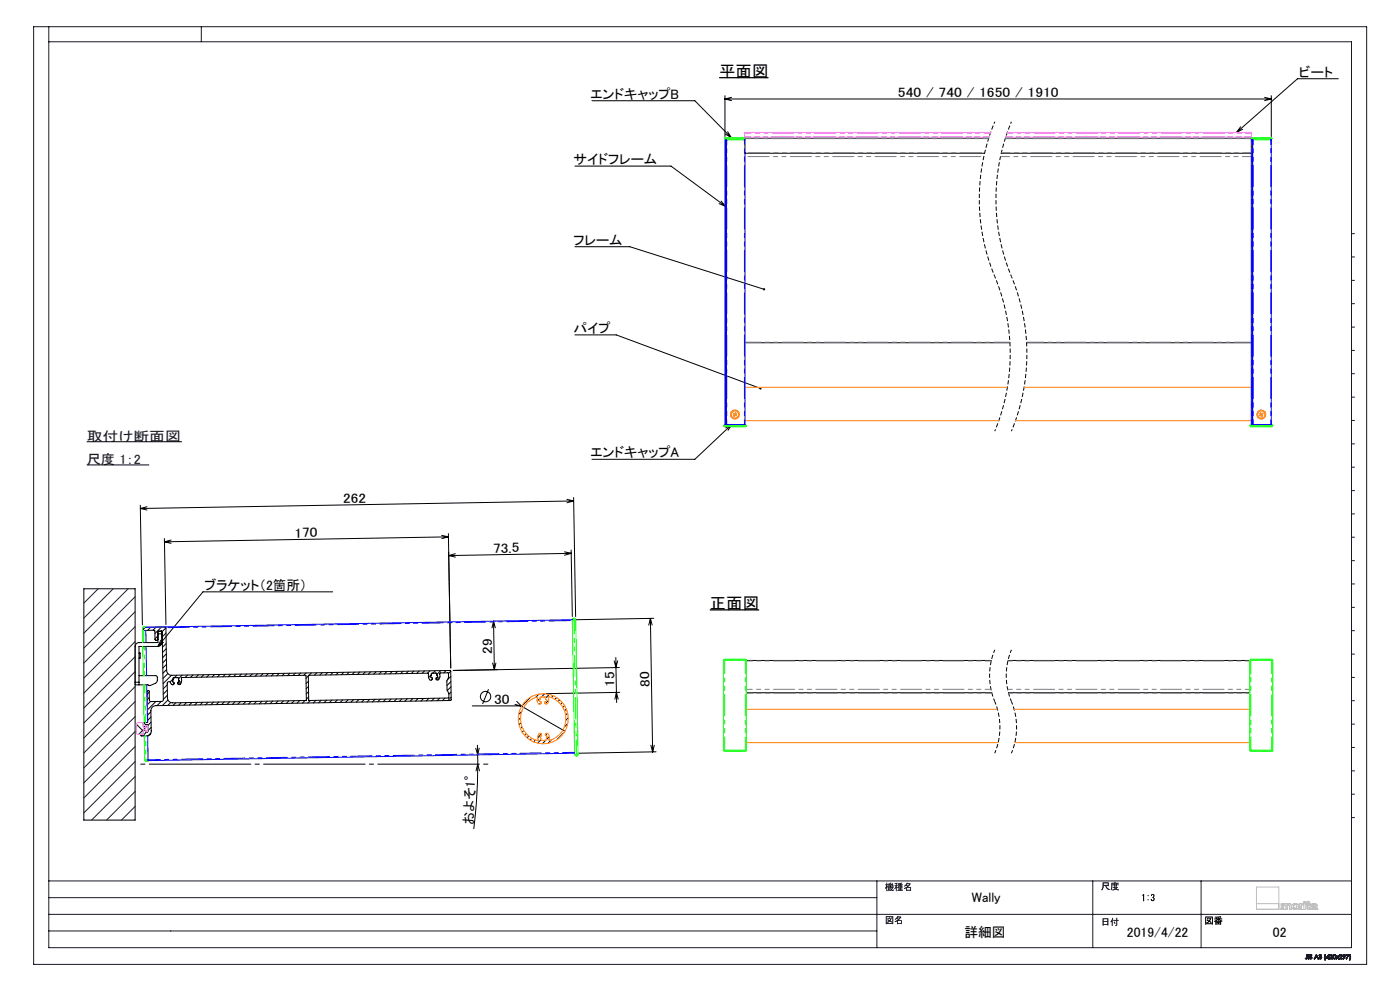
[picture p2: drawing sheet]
<svg xmlns="http://www.w3.org/2000/svg" width="420mm" height="297mm" viewBox="0 0 420 297" stroke-linecap="round" stroke-linejoin="round" font-family="sans-serif">
<defs><g id="words">
<g font-size="4.9">
<text x="215.7" y="22.9">平面図</text>
<text x="212.9" y="182.4">正面図</text>
</g>
<g font-size="4.1">
<text x="389.7" y="22.9">ビート</text>
<text x="177.1" y="29.6">エンドキャップB</text>
<text x="269.4" y="29.1">540 / 740 / 1650 / 1910</text>
<text x="172" y="49.1">サイドフレーム</text>
<text x="172" y="73.3">フレーム</text>
<text x="172" y="99.7">パイプ</text>
<text x="177.1" y="137">エンドキャップA</text>
<text x="102.9" y="150.7" transform="rotate(-1 102.9 150.7)">262</text>
<text x="88.3" y="161.1" transform="rotate(-1 88.3 161.1)">170</text>
<text x="147.9" y="165.7" transform="rotate(-1 147.9 165.7)">73.5</text>
<text x="61.3" y="176.7">ブラケット（2箇所）</text>
<text x="147.7" y="196" transform="rotate(-91 147.7 196)">29</text>
<text x="184.3" y="206" transform="rotate(-91 184.3 206)">15</text>
<text x="194.9" y="206" transform="rotate(-91 194.9 206)">80</text>
<text x="148.3" y="210.9">30</text>
<text x="141.9" y="247.2" transform="rotate(-87 141.9 247.2)">およそ1°</text>
<text x="291.6" y="270.4">Wally</text>
<text x="289.3" y="280.8">詳細図</text>
<text x="338.1" y="280.8">2019/4/22</text>
<text x="381.9" y="280.8">02</text>
</g>
<g font-size="4.1" fill="#191924">
<text x="26" y="132.1">取付け断面図</text>
<text x="26" y="139.1">尺度 1：2</text>
</g>
</g></defs>
<g fill="none" stroke="#000" stroke-width=".3">
<path d="M26 132.4h28.6M26 139.3h18.8M146.5 206.5l-1.7 4.5"/>
<circle cx="145.7" cy="208.8" r="1.55"/>
</g>
<path d="M215.7 23.3h14.9M212.9 182.8h14.9" fill="none" stroke="#000" stroke-width=".37"/>
<path d="M365.6 276.6v.2h.5v-.2zM365.6 276.2v.2h.5v-.2zM364.9 276.6v.2h.5v-.2zM364.9 276.2v.2h.5v-.2zM364.8 276h1.4l-.6-.4v.4h-.2v-.4zM364.4 274.8l1.9-.2 .1 .3h-.8v.4l.4-.4 .2 .2-.2 .2h.6v.2h-.8l.9 .5-.1 .2-.3-.1v1h-1.6v-1l-.4 .2-.1-.3 1-.5h-.9v-.2h.6l-.2-.2 .2-.1 .2 .2-.2 .1h.5v-.4l-.9 .1zM362.5 275.1l.2-.1 .2 .4-.2 .1zM362.1 275.3l.1-.1 .3 .3-.2 .2zM362.1 275.7l.6 .2 .5-.8 .2 .1-.5 .9 .6 .3-.2 .2-.5-.3-.7 .4-.2-.2 .7-.4-.6-.2zM361.8 274.9v1.8h1.8v-1.8zM361.6 274.7h2.2v2.4h-2.2z" fill="#000"/>
<g fill="#191924">
<path d="M272.1 266.1v.6h1v-.6zM272.1 265l-.1 .2 .4 .3 .4-.5zM272.1 264.5l.2 .1-.1 .2 1 .1-.9 1h1v1.1h-1.4v-.9l-.6 .3-.1-.2 1-.6-.4-.2-.4 .3-.2-.2zM270.2 265.9v.1h.3v-.1zM270.2 265.5v.2h.3v-.2zM269.6 265.9v.1h.4v-.1zM269.6 265.5v.2h.4v-.2zM269.4 264.7l1.1-.2 .2 .2-.5 .3h.6v.2h-.6v.1h.5v.9h-.5v.2h.5v.2h-.5v.2h.7v.2h-1.7v-.2h.8v-.2h-.6v-.2h.6v-.2h-.5v-.9h.5v-.1h-.7v-.2h.7v-.2l-.5 .1zM268.4 264.7l.7-.1 .2 .2h-.3v.5h.3v.1h-.3v.3l.3 .3-.1 .2-.2-.3v1.2h-.2v-1.1l-.3 .5-.2-.2 .5-.9h-.4v-.1h.4v-.4h-.3zM267.7 264.6l.1 .1-.2 .4 .4-.1-.4 .5 .3-.2 .2 .4h-.7l.2-.4-.3-.2zM266.7 264.6l.2 .1-.3 .4 .3-.2 .1 .1-.3 .6 .3-.3 .1 .4v-1.1h.2v1.3l.4-.2 .4 .2v.2h-.8l.1 .4 .3-.4 .2 .1-.3 .4 .5 .1-.1 .3-.6-.2-.5 .3-.1-.3 .5-.2-.2-.5h-.4l.4 .4-.1 .2-.3-.2-.3 .6-.2-.2 .3-.4-.1-.6h.7v-.2l-.6 .1-.1-.2zM265.9 264.5l.3 .1-.1 .5h.3v.2h-.3l.3 .5-.1 .2-.2-.2v1.3h-.2v-1.2l-.2 .5-.2-.2 .4-.9h-.3v-.2h.3z"/>
<path d="M269.3 276v.6h1v-.6zM269.3 274.9l-.1 .2 .4 .3 .4-.5zM269.3 274.5h.2l-.1 .2 1 .1-.9 1h1v1.1l-1.4 .1v-.9l-.6 .3-.1-.3 1-.5-.3-.3-.5 .3-.2-.1zM266.6 275l.2-.1 .3 .4-.2 .1zM266.2 275.1l.2-.1 .2 .4-.2 .1zM266.3 275.6l.6 .2 .4-.9 .2 .1-.4 .9 .5 .4-.2 .2-.5-.4-.7 .5-.1-.2 .6-.4-.6-.3zM266 274.8v1.8h1.7v-1.8zM265.8 274.6h2.1v2.3l-2.1 .1z"/>
<path d="M334.1 276.3l.2-.1 .3 .5-.2 .2zM334 275.7h.9v-.6h.3l-.1 .6h.5v.2h-.5v1.5l-.5 .1v-.3h.3v-1.3h-.9zM333.7 275.1l.3 .1-.3 .6 .1 1.7h-.3v-1.4l-.2 .3-.2-.2zM331 276.3v.7h1.2v-.7zM331 275.5v.6h1.2v-.6zM330.8 275.3h1.7v2l-1.5-.1v.2h-.2z"/>
</g>
<path d="M345.5 268a.52 .52 0 0 1 .8 .2 .52 .52 0 0 1-.3 .8 .56 .56 0 0 1 .4 .6 .56 .56 0 0 1-.7 .4 .56 .56 0 0 1-.4-.6h.2l.2 .4a.39 .39 0 0 0 .4-.3 .39 .39 0 0 0-.4-.5v-.1a.35 .35 0 0 0 .4-.4 .35 .35 0 0 0-.4-.3l-.2 .3h-.2zM344.3 269.5h.3v.3h-.3zM344.3 268.3h.3v.3h-.3zM342.7 268.2l.5-.3v2.2h-.2v-1.7z" fill="#000"/>
<path d="M334.4 266l.3 .3 .3-.3zM334.4 265.3v.2h.4v-.2zM333.7 265.1h.5v-.2l.6 .2v-.2h.3v.2h.5v.2h-.5v.4h-.9v-.4h-.5zM333.9 265.9l1.3-.1 .1 .2-.5 .4 .9 .2-.1 .2-.9-.2-.9 .2-.1-.2 .8-.2zM333.4 264.6h1v-.3h.2v.3h1v.2h-1.9l-.1 1.3-.2 .7-.2-.2 .2-.5zM331.1 264.7v.5h1.3v-.5zM330.8 264.5h1.8v1.1l-.7-.1 .3 .6 .7 .4-.1 .3-.9-.6-.2-.7h-.6l-.3 1.1-.2 .2-.2-.2 .4-.8z" fill="#191924"/>
<path d="M365.6 276.6v.2h.5v-.2zM365.6 276.2v.2h.5v-.2zM364.9 276.6v.2h.5v-.2zM364.9 276.2v.2h.5v-.2zM364.8 276h1.4l-.6-.4v.4h-.2v-.4zM364.4 274.8l1.9-.2 .1 .3h-.8v.4l.4-.4 .2 .2-.2 .2h.6v.2h-.8l.9 .5-.1 .2-.3-.1v1h-1.6v-1l-.4 .2-.1-.3 1-.5h-.9v-.2h.6l-.2-.2 .2-.1 .2 .2-.2 .1h.5v-.4l-.9 .1zM362.5 275.1l.2-.1 .2 .4-.2 .1zM362.1 275.3l.1-.1 .3 .3-.2 .2zM362.1 275.7l.6 .2 .5-.8 .2 .1-.5 .9 .6 .3-.2 .2-.5-.3-.7 .4-.2-.2 .7-.4-.6-.2zM361.8 274.9v1.8h1.8v-1.8zM361.6 274.7h2.2v2.4h-2.2z" fill="#000"/>
<g fill="#191924">
<path d="M272.1 266.1v.6h1v-.6zM272.1 265l-.1 .2 .4 .3 .4-.5zM272.1 264.5l.2 .1-.1 .2 1 .1-.9 1h1v1.1h-1.4v-.9l-.6 .3-.1-.2 1-.6-.4-.2-.4 .3-.2-.2zM270.2 265.9v.1h.3v-.1zM270.2 265.5v.2h.3v-.2zM269.6 265.9v.1h.4v-.1zM269.6 265.5v.2h.4v-.2zM269.4 264.7l1.1-.2 .2 .2-.5 .3h.6v.2h-.6v.1h.5v.9h-.5v.2h.5v.2h-.5v.2h.7v.2h-1.7v-.2h.8v-.2h-.6v-.2h.6v-.2h-.5v-.9h.5v-.1h-.7v-.2h.7v-.2l-.5 .1zM268.4 264.7l.7-.1 .2 .2h-.3v.5h.3v.1h-.3v.3l.3 .3-.1 .2-.2-.3v1.2h-.2v-1.1l-.3 .5-.2-.2 .5-.9h-.4v-.1h.4v-.4h-.3zM267.7 264.6l.1 .1-.2 .4 .4-.1-.4 .5 .3-.2 .2 .4h-.7l.2-.4-.3-.2zM266.7 264.6l.2 .1-.3 .4 .3-.2 .1 .1-.3 .6 .3-.3 .1 .4v-1.1h.2v1.3l.4-.2 .4 .2v.2h-.8l.1 .4 .3-.4 .2 .1-.3 .4 .5 .1-.1 .3-.6-.2-.5 .3-.1-.3 .5-.2-.2-.5h-.4l.4 .4-.1 .2-.3-.2-.3 .6-.2-.2 .3-.4-.1-.6h.7v-.2l-.6 .1-.1-.2zM265.9 264.5l.3 .1-.1 .5h.3v.2h-.3l.3 .5-.1 .2-.2-.2v1.3h-.2v-1.2l-.2 .5-.2-.2 .4-.9h-.3v-.2h.3z"/>
<path d="M269.3 276v.6h1v-.6zM269.3 274.9l-.1 .2 .4 .3 .4-.5zM269.3 274.5h.2l-.1 .2 1 .1-.9 1h1v1.1l-1.4 .1v-.9l-.6 .3-.1-.3 1-.5-.3-.3-.5 .3-.2-.1zM266.6 275l.2-.1 .3 .4-.2 .1zM266.2 275.1l.2-.1 .2 .4-.2 .1zM266.3 275.6l.6 .2 .4-.9 .2 .1-.4 .9 .5 .4-.2 .2-.5-.4-.7 .5-.1-.2 .6-.4-.6-.3zM266 274.8v1.8h1.7v-1.8zM265.8 274.6h2.1v2.3l-2.1 .1z"/>
<path d="M334.1 276.3l.2-.1 .3 .5-.2 .2zM334 275.7h.9v-.6h.3l-.1 .6h.5v.2h-.5v1.5l-.5 .1v-.3h.3v-1.3h-.9zM333.7 275.1l.3 .1-.3 .6 .1 1.7h-.3v-1.4l-.2 .3-.2-.2zM331 276.3v.7h1.2v-.7zM331 275.5v.6h1.2v-.6zM330.8 275.3h1.7v2l-1.5-.1v.2h-.2z"/>
</g>
<path d="M345.5 268a.52 .52 0 0 1 .8 .2 .52 .52 0 0 1-.3 .8 .56 .56 0 0 1 .4 .6 .56 .56 0 0 1-.7 .4 .56 .56 0 0 1-.4-.6h.2l.2 .4a.39 .39 0 0 0 .4-.3 .39 .39 0 0 0-.4-.5v-.1a.35 .35 0 0 0 .4-.4 .35 .35 0 0 0-.4-.3l-.2 .3h-.2zM344.3 269.5h.3v.3h-.3zM344.3 268.3h.3v.3h-.3zM342.7 268.2l.5-.3v2.2h-.2v-1.7z" fill="#000"/>
<path d="M334.4 266l.3 .3 .3-.3zM334.4 265.3v.2h.4v-.2zM333.7 265.1h.5v-.2l.6 .2v-.2h.3v.2h.5v.2h-.5v.4h-.9v-.4h-.5zM333.9 265.9l1.3-.1 .1 .2-.5 .4 .9 .2-.1 .2-.9-.2-.9 .2-.1-.2 .8-.2zM333.4 264.6h1v-.3h.2v.3h1v.2h-1.9l-.1 1.3-.2 .7-.2-.2 .2-.5zM331.1 264.7v.5h1.3v-.5zM330.8 264.5h1.8v1.1l-.7-.1 .3 .6 .7 .4-.1 .3-.9-.6-.2-.7h-.6l-.3 1.1-.2 .2-.2-.2 .4-.8z" fill="#191924"/>
<path d="M298.4 194.7a20.1 20.1 0 0 0 0 15.5M303.4 194.7a20.1 20.1 0 0 0 0 15.5M298.4 210.2a20.1 20.1 0 0 1 0 15.5M303.4 210.2a20.1 20.1 0 0 1 0 15.5" fill="none" stroke="#000" stroke-width=".3" stroke-dasharray="1.3 .6" stroke-dashoffset=".3" stroke-linecap="butt"/>
<path d="M298.4 36.5a60.3 60.3 0 0 0 0 46.4M303.4 36.5a60.3 60.3 0 0 0 0 46.4M298.4 82.9a60.3 60.3 0 0 1 0 46.3M303.4 82.9a60.3 60.3 0 0 1 0 46.3" fill="none" stroke="#000" stroke-width=".3" stroke-dasharray="1.3 .6" stroke-dashoffset=".6" stroke-linecap="butt"/>
<g fill="none" stroke="#000" stroke-width=".3">
<path d="M177.6 30.2h30.9l10.9 11M217.5 28.7v12.2M217.5 29.7h163.9M217.5 29.7l2 .5M218.3 39.5l1.1 1.7M219.5 29.2l-2 .5M372.2 38l-1.2 1.7M372.8 38.7l-1.8 1M379.4 29.2l2 .5M381.4 28.7v12.2M381.4 29.7l-2 .5M401.5 23.6h-12.2l-18.3 16.1"/>
<path d="M172.5 49.8h28.8l16.4 12M217.6 40.2l1.8 1M223.5 41.4v4.5h71.8M223.5 41.1v.3M223.5 41.4h73.1M301.6 41.4h73.8M375.4 41.4v4.5h-75M375.4 41.1v.3M172.5 73.9h16.4l40.3 12.8M215.7 61l2 .8M216.3 60.3l1.4 1.5M172.5 100.4h12.4l43.2 16"/>
<path d="M223.5 102.7h79.5M307.9 102.7h67.5M219.5 127.2l-11 10.5h-30.9M219.5 127.2l-1.1 1.8M219.5 127.2l-1.8 1M42.1 151.4l.6 35.9M42.1 152.4l2 .5M44.1 151.9l-2 .5M134.5 159.9l.7 40.3M170.1 149.6l2 .5M172.1 149.1l.6 35.7M172.1 150.1l-130 2.3"/>
<path d="M172.1 150.1l-2 .6M25.2 176.5h15.3v69.3h-15.3zM49.3 161.4l.5 25.8M49.3 162.4l2 .4M51.3 161.9l-2 .5M99.8 177.4h-38.9l-13.5 16.3M132.5 160.4l2 .5M134.5 160.9l-85.2 1.5M134.5 160.9l-2 .5M134.6 166.5l2 .5M136.6 165.9l-2 .6M169.4 165.4l1.9 .4"/>
<path d="M171.3 164.8l.4 20M171.3 165.8l-36.7 .7M171.3 165.8l-1.9 .6M40.5 193.7a1.21 1.21 0 0 1 1.2-1.1h5.7v-3.4h1.1v3.4a1.21 1.21 0 0 1-1.1 1.1M41.7 195.7h.4v1.5h-.4M43.6 188l-.6 .6M45.2 188l-.9 .9M46.8 188l-.9 .9M47.4 190.6l-.9 .8M47.4 193.7h-5.7v11.5M47.4 190h1.1M48.3 191.9l-.9 1.8"/>
<path d="M48.4 188l-1.9 1.9M48.6 189.3l.4 20.5-.5 .4h-3.5l-.2-.3v-2.8l-.2-.2-.4 .2 .1 9.4h-1.1l-.2 .3 .1 1h.5v-.6l.7 .1 .1 2-.7 .1-.1-.6h-.5l-.1 1.2-.6 .1-.1 .4h2a1.34 1.34 0 0 0 1.1-1.5l-.1-6a1.51 1.51 0 0 1 1.4-1.5l88.5-1.6v-8.7M49 192.5l-1.6 1.2M49.8 188.2l-1.2 1.1M49.8 188.2l-.2-.3-6.4 .1-.2 .3 .2 .6h3.2l.2 3 .8-.2v-2.5l1-.1 .2 .2M49.8 188.2l.2 12.7a1.51 1.51 0 0 0 1.5 1.5l83.5-1.5 .2 .3M49.8 189.7l-1.1 1.1M49.8 192.9l-1.1 1.1M49.9 194.4l-1.1 1.1M49.9 196l-1.1 1.1M50 197.5l-1.2 1.1M50 199.1l-1.2 1.1"/>
<path d="M147.8 198.7l.5 2M148.1 186.2l.2 14.5M148.1 186.2l.5 2M148.1 186.2l-.5 2M148.8 198.7l-.5 2M184.3 198.1l.5 2M184.7 197.1l.1 3M185.3 198l-.5 2.1M195.1 185.3l.7 40.1M195.1 185.3l.6 2M195.1 185.3l-.5 2.1M196.1 185.3l-23.4 .4"/>
<path d="M223.9 197.9h73.5M302.4 197.9h72.6M40.5 204.5h1.2M40.9 217l2.1 2.2M41.7 202.5h5.1l.4 .3v1.3l-.5 .6-1.7 .8-.6-.3h-3.9M43.6 216.5l-.6 .7M44 219.4l-1.2 1.2M44.2 217.5l-2.6 2.6M44.8 207.5l-.6 .6M44.8 209l-.6 .6M45.2 210.3l-1 .9M45.3 213.3l-1 1"/>
<path d="M45.3 219.7l-.9 .8M45.3 214.9l-1 1M45.3 216.4l-1 1M45.4 218l-1 1M46.8 210.2l-2.5 2.5M48.4 210.2l-1.3 1.3M50 200.7l-1.1 1.1M50.2 205.2l-1.2 1.2M50.2 206.8l-1.2 1.2M50.2 208.3l-1.2 1.3M50.4 201.9l-1.5 1.4M50.4 209.8l-1.7 1.7"/>
<path d="M51.2 210.5l-.9 .9M51.4 202.4l-2.5 2.5M51.9 203.5l-.9 .9M52.2 204.7l-.4 .5M52.3 203.1h.7a.43 .43 0 0 1 .5 0 .43 .43 0 0 1 .1 .6 .46 .46 0 0 1 .2 .6 .46 .46 0 0 1-.5 .3 .46 .46 0 0 0 .2 .5 .46 .46 0 0 0 .6-.1l.3-.6 .1-1.3 37.2-.7 .2 7.5-40.1 .7a1.51 1.51 0 0 1-1.6-1.4v-4.4a.64 .64 0 0 1 .7-.4 .64 .64 0 0 1 .5 .6 .46 .46 0 0 0 .8 0 .46 .46 0 0 0-.5-.7l.2-.8M52.3 203.1l-.3 .1-.1 .3M52.7 210.6l-.7 .8M53 202.4l-.7 .7M54.3 210.6l-.7 .8M54.5 204.1l-1 1M54.6 202.3l-1 1.1M56 210.6l-.8 .7"/>
<path d="M56.3 202.3l-.7 .7M57.6 210.5l-.8 .8M57.9 202.3l-.7 .7M59.2 210.5l-.8 .8M59.5 202.2l-.7 .8M60.8 210.5l-.8 .7M61.1 202.2l-.7 .7M62.4 210.5l-.7 .7M62.7 202.2l-.7 .7M64 210.4l-.7 .8M64.3 202.2l-.7 .7M65.7 210.4l-.8 .8"/>
<path d="M66 202.1l-.7 .7M67.3 210.4l-.8 .7M67.6 202.1l-.7 .7M68.9 210.4l-.8 .7M69.2 202.1l-.7 .7M70.5 210.3l-.8 .8M70.8 202.1l-.7 .7M72.1 210.3l-.8 .8M72.4 202l-.7 .7M73.7 210.3l-.7 .7M74 202l-.7 .7M75.4 210.2l-.8 .8"/>
<path d="M75.7 202l-.8 .7M76.9 210.2l-.7 .8M77.3 202l-.7 .7M78.6 210.2l-.8 .8M78.9 201.9l-.7 .7M80.2 210.1l-.8 .8M80.5 201.9l-.7 .7M81.8 210.1l-.8 .8M82.1 201.9l-.7 .7M83.4 210.1l-.7 .8M83.7 201.8l-.7 .8M85 210.1l-.7 .7"/>
<path d="M85.3 201.8l-.7 .7M86.6 210l-.7 .8M87 201.8l-.7 .7M88.3 210l-.8 .8M88.6 201.8l-.7 .7M89.9 210l-.8 .7M90.2 201.7l-.7 .7M91.5 209.9l-.8 .8M91.8 201.7l-.7 .7M92.5 202.6l-.7 .7M92.5 204.2l-.7 .7M92.5 205.7l-.6 .7"/>
<path d="M92.6 207.3l-.7 .7M92.6 202.4l35.9-.6a2.27 2.27 0 0 0 .7 2.1 .46 .46 0 0 0 .5-.5 .46 .46 0 0 0-.5-.5l.2-.6a.41 .41 0 0 1 0-.5 .41 .41 0 0 1 .6 0h.6a.38 .38 0 0 1 .4 .1 .38 .38 0 0 1 .1 .4v.1a.53 .53 0 0 1-.3 .9 .51 .51 0 0 0 .5 .5 .51 .51 0 0 0 .5-.5l.2-1.6h2.5v1.4l-.4 1v2.7l.6 1-.1 1.4-41.9 .7zM92.6 208.8l-.7 .7M93.1 209.9l-.7 .8M93.4 201.7l-.7 .7M94.7 209.9l-.7 .8M95 201.6l-.7 .7M96.3 209.9l-.7 .7M96.7 201.6l-.7 .7M98 209.8l-.8 .8M98.3 201.6l-.7 .7M99.6 209.8l-.8 .8"/>
<path d="M99.9 201.5l-.7 .8M101.2 209.8l-.8 .7M101.5 201.5l-.7 .7M102.8 209.8l-.7 .7M103.1 201.5l-.7 .7M104.4 209.7l-.8 .8M104.7 201.5l-.7 .7M106 209.7l-.7 .8M106.4 201.4l-.7 .7M107.7 209.7l-.8 .7M108 201.4l-.8 .7M109.3 209.7l-.8 .7"/>
<path d="M109.6 201.4l-.7 .7M110.9 209.6l-.8 .8M111.2 201.4l-.7 .7M112.5 209.6l-.8 .8M112.8 201.3l-.7 .7M114.1 209.5l-.8 .8M114.4 201.3l-.7 .7M115.7 209.5l-.7 .8M116.1 201.3l-.8 .7M117.3 209.5l-.7 .8M117.7 201.3l-.8 .7M119 209.5l-.8 .8"/>
<path d="M119.3 201.2l-.7 .7M120.6 209.4l-.8 .8M120.9 201.2l-.7 .7M122.2 209.4l-.8 .8M122.5 201.2l-.7 .7M123.8 209.4l-.8 .7M124.1 201.1l-.7 .8M125.4 209.4l-.7 .7M125.7 201.1l-.7 .7M127 209.3l-.7 .8M127.4 201.1l-.8 .7M128.7 209.3l-.8 .8"/>
<path d="M129 201l-.7 .8M129.4 202.2l-.8 .9M129.8 203.4l-.5 .5M130.3 209.3l-.8 .7M130.6 201l-.8 .8M131.9 209.3l-.8 .7M132 202.8l-1 1M132.2 201l-1.2 1.2M133.5 209.2l-.7 .8M133.8 201l-.7 .7M135.2 201.2l-.7 .7M135.3 202.7l-1 1"/>
<path d="M135.3 204.3l-1.2 1.2M135.3 205.8l-1.1 1.1M135.3 207.4l-.6 .7M135.4 208.9l-1 1.1M141.7 211.6l14.8 .1M154.5 211.1l2 .6M155 210.2l1.5 1.5M156.2 215.1l-.7 .7M156.3 216.6l-.6 .6M156.5 211.7l13 7.4M156.6 213.1l-1 1M156.6 217.8l-.5 .6"/>
<path d="M157.2 218.9l-.6 .5M157.8 219.8l-.5 .5M159.2 208.9l-2.7 2.7M161.7 208l-1 1M162 209.3l-.9 .8M162.3 210.5l-.5 .6M162.4 220l-1.1 1.1M163.4 207.9l-1 1M164.2 219.8l-.6 .6M164.6 209.9l-1 1M164.7 208.1l-1 1.1M165.9 208.5l-.5 .6"/>
<path d="M167 209.1l-.5 .5M167.9 209.8l-.5 .5M168.7 210.5l-.5 .5M169.3 219.5l-2.2 2.2M169.4 211.5l-.6 .5M169.9 212.5l-.5 .5M170.3 213.7l-.6 .6M170.3 216.8l-1 1M170.5 215.1l-.7 .7M184.8 200.1l.1 7.4M184.9 207.5l.1 3M184.9 207.5l.6 2"/>
<path d="M184.9 207.5l-.4 2M185.8 200.1l-49.8 .8M185.9 207.5l-22.1 .4M223.9 207.6h73.6M302.5 207.6h72.5M142.7 224.3l.6 1.9M143.2 223.2l.1 3M143.3 226.2v2.8M143.3 229l-.4 11.7-.8 7.8M143.3 229l.5 2M143.3 229l-.5 2M143.8 224.2l-.5 2"/>
<path d="M158.6 220.6l-.5 .5M159.6 221.3l-.6 .5M160.6 221.8l-.5 .5M162.2 221.8l-.9 .9M163.7 221.9l-1 1M164.8 220.8l-.9 .8M165.4 221.8l-1 1M195.3 223.3l.5 2.1M196.3 223.3l-.5 2.1M196.8 225.3l-23.4 .4M388.1 272h.1"/>
</g>
<g fill="none" stroke="#191924" stroke-width=".3">
<path d="M10.1 8h399.9v281h-399.9zM14.6 8v276h390.8v-271.5h-390.8M60.4 8v4.5M405.4 70h1M405.4 77h1M405.4 84h1M405.4 91h1M405.4 98h1M405.4 105h1M405.4 112h1M405.4 119h1M405.4 126h1"/>
<path d="M405.4 133h1M405.4 140h1M405.4 147h1M405.4 154h1M29.5 176.5l-4.3 4.3M34 176.5l-8.8 8.7M38.5 176.5l-13.3 13.3M40.5 178.9l-15.3 15.3M405.4 161h1M405.4 168h1M405.4 175h1M40.5 183.3l-15.3 15.4"/>
<path d="M40.5 187.8l-15.3 15.4M40.5 192.3l-15.3 15.4M40.5 196.8l-15.3 15.4M405.4 182h1M405.4 189h1M405.4 196h1M40.5 201.3l-15.3 15.4M40.5 205.8l-15.3 15.4M40.5 210.3l-15.3 15.4M40.5 214.8l-15.3 15.3M40.5 219.2l-15.3 15.4M405.4 203h1"/>
<path d="M405.4 210h1M405.4 217h1M40.5 223.7l-15.3 15.4M40.5 228.2l-15.3 15.4M40.5 232.7l-13 13.1M40.5 237.2l-8.5 8.6M405.4 224h1M405.4 231h1M405.4 238h1M40.5 241.7l-4.1 4.1M405.4 245h1M14.6 279h248.5"/>
<path d="M14.6 274h390.8M14.6 269h248.5M14.6 264h390.8M263.1 264v20M327.8 264v20M360.3 264v20M391.7 287.2l-.1 .1M392.1 286.9v-.8l.1 .8M392.1 286.9l-.2 .4-.2-.1M392.1 286.9l-.1 .4-.3-.1M392.2 286.9v.4h-.6M392.2 286.9l-.2 .5-.4-.1"/>
<path d="M392.5 286.1l.2 1.3zM392.9 287.1h-.1M393.5 286.4l-.4-.1 .5 .9-.4 .2-.4-.3M393.5 286.4l-.4-.2 .1 .4a.4 .4 0 0 1 .3 .6 .4 .4 0 0 1-.7-.1M393.6 286.3l-.5-.2-.2 .2 .6 .8-.4 .2-.2-.2M393.6 286.3l-.6-.1-.1 .3 .6 .6-.3 .2-.3-.2M393.6 286.3l-.1 .1M394.9 286.1l.6 1.3-.3-.5h-.6l-.3 .5zM394.9 286.4l.2 .4h-.4zM395.6 287h.2M395.7 286.4l.5-.3 .3 .8-.4 .5-.4-.1-.1-.3M395.7 286.4l.3-.3a.32 .32 0 0 1 .4 .1 .32 .32 0 0 1-.1 .5 .42 .42 0 0 1 0 .7 .42 .42 0 0 1-.7-.4"/>
<path d="M395.7 286.4h.1M395.8 286.4l.3-.2 .2 .1-.3 .3M395.8 286.4l.2-.2 .3 .1-.3 .3M396 286.6v.1M396 286.7l.3 .1v.4l-.3 .1-.2-.3M396 286.7h.1a.3 .3 0 0 1 .3 .4 .3 .3 0 0 1-.3 .2 .3 .3 0 0 1-.3-.3M397.5 287.7h.1M397.5 286.1h.2M397.5 286.1l-.2 .7 .2 .9M397.5 286.1l-.2 .6 .2 1M397.7 286.1l-.2 .6 .1 1M398.5 286.4v.5h-.4z"/>
<path d="M398.6 286.1h.1M398.6 286.1l.1 1-.2 .3v-.3h-.7zM398.9 286.5h.1M398.9 286.5l.2-.4 .5 .1 .1 .3-.2 .4M398.9 286.5a.42 .42 0 0 1 .6-.3 .42 .42 0 0 1 0 .7M399 286.5l.2-.3h.3l.1 .3-.3 .3M399 286.5a.3 .3 0 0 1 .4-.3 .3 .3 0 0 1 .1 .5l-.2 .1M399.3 286.8l-.4 .6h.8l-.6-.1 .4-.4M400 286.2h.6v1.1a.61 .61 0 0 1-.8-.3 .61 .61 0 0 1 .2-.8zM401.8 286.5l.2-.4 .5 .1 .1 .3-.2 .4M401.8 286.5a.43 .43 0 0 1 .6-.4 .43 .43 0 0 1 0 .8M401.8 286.5h.1"/>
<path d="M401.9 286.5l.2-.3h.3l.1 .3-.3 .3M401.9 286.5a.29 .29 0 0 1 .4-.3 .29 .29 0 0 1 .1 .5l-.2 .1M402.2 286.8l-.5 .6M402.4 286.9l-.4 .4 .6 .1h-1.1l-.3-.4-.4 .4 .4-.5-.4-.4 .4 .3 .5-.3-.4 .4 .4 .5M403 286.3h.4v.4h-.4zM403.3 286.8l-.3 .6 .5-.6M403.3 286.8l-.5-.3 .4-.4 .4 .2-.1 .5M403.3 286.8a.39 .39 0 0 1-.4-.5 .39 .39 0 0 1 .6-.2 .39 .39 0 0 1 0 .6v.1M403.9 286.1h.8l-.7 1.3 .5-1.2zM404.8 287.7h.2M404.9 286.1h.1M404.9 286.1l.1 1-.2 .6"/>
<path d="M405 286.1l.2 1.1-.2 .5M405 286.1l.2 1-.2 .6"/>
<circle cx="400.3" cy="286.8" r=".46"/>
</g>
<path d="M41.8 229h105" fill="none" stroke="#000" stroke-width=".3" stroke-dasharray="30.5 1.3 1.3 1.3" stroke-dashoffset="-3"/>
<g fill="none" stroke="#c0c0c0" stroke-width=".3">
<path d="M376.9 270.8h6.7M376.9 265.8h6.7v6.7h-6.7zM384.4 272.6h.1M384.4 272.6v-1.8h.5v.2l.3-.2h.5l.3 .3 .6-.3a.56 .56 0 0 1 .7 .6v1.2h-.5v-1.1l-.2-.3-.4 .2-.1 1.2h-.5l-.1-1.3-.4-.1-.2 .2v1.2M384.4 272.6h.4M384.8 272.6h.1M384.9 272.5h.1M384.9 272.5l-.1 .1M387.7 271.1a1.02 1.02 0 0 1 1.4-.2 1.02 1.02 0 0 1 .3 1.3 1.02 1.02 0 0 1-1.4 .3 1.02 1.02 0 0 1-.3-1.4zM389.7 272.6v-1.8h.6v.2l.7-.2v.3l-.6 .3-.1 1.2M389.7 272.6h.6M389.8 272.6h.1"/>
<path d="M390.3 272.5h.1M391.2 270.8h.5v1.8h-.5zM391.9 271.2h.1M391.9 271.1h.1M391.9 271.2v-.4h.2v-.6h.6v.6h.4v.4h-.4v1h.4v.4l-.8-.1-.2-1.3M391.9 271.2h.2M392.1 271.2h.1M393.6 270.9l.9-.1 .5 .3 .2 1.4-.6-.1a.74 .74 0 0 1-.9 .2 .74 .74 0 0 1-.4-.9l1.3-.4-.4-.2-.4 .3h-.5zM393.8 272.2h.1M394.6 271.9h.1M394.6 271.9l-.3 .3h-.5M394.6 271.9l-.1-.2a.48 .48 0 0 0-.5 0 .48 .48 0 0 0-.2 .5"/>
<path d="M395.2 272.5h.1"/>
<circle cx="388.6" cy="271.7" r=".55"/>
<circle cx="391.5" cy="270.4" r=".28"/>
</g>
<path d="M227.9 116.2v.5l.5-.1-.3-.2 .4 .2-.1-.4zM229 86.5l.1 .5 .4-.1-.3-.2 .4 .1-.1-.3z" fill="#000"/>
<path d="M302.6 207.8h72.4" fill="none" stroke="#808080" stroke-width=".3" stroke-dasharray="6.3 1.3 1.3 1.3 1.3 1.3" stroke-dashoffset="5.1"/>
<path d="M302.3 206.6h72.7" fill="none" stroke="#808080" stroke-width=".3" stroke-dasharray="6.3 1.3 1.3 1.3 1.3 1.3" stroke-dashoffset="4.9"/>
<path d="M302.4 198.1h72.6" fill="none" stroke="#808080" stroke-width=".3" stroke-dasharray="6.3 1.3 1.3 1.3 1.3 1.3" stroke-dashoffset="5"/>
<path d="M223.9 207.8h73.7" fill="none" stroke="#808080" stroke-width=".3" stroke-dasharray="6.3 1.3 1.3 1.3 1.3 1.3" stroke-dashoffset="4.5"/>
<path d="M223.9 198.1h73.5M223.9 206.6h73.4" fill="none" stroke="#808080" stroke-width=".3" stroke-dasharray="6.3 1.3 1.3 1.3 1.3 1.3" stroke-dashoffset="4.6"/>
<g fill="none" stroke="#ff8000" stroke-width=".3">
<path d="M223.5 116.1h78.7M307.2 116.1h68.2M223.5 126.1h76.1M304.6 126.1h70.8M158.2 210.5l.9-.7a2.67 2.67 0 0 1 2.1-.9 1.82 1.82 0 0 0 .7 2.2 .46 .46 0 0 0 .5-.6 .46 .46 0 0 0-.6-.4l.3-.6a.33 .33 0 0 1 0-.5 .33 .33 0 0 1 .4 0l.6-.1a.4 .4 0 0 1 .6 0 .4 .4 0 0 1 0 .6 .36 .36 0 0 1 .3 .5 .36 .36 0 0 1-.4 .3 .45 .45 0 0 0 0 .7 .45 .45 0 0 0 .7-.1 1.88 1.88 0 0 0 .2-2v-.1a6.7 6.7 0 0 1 5.3 6.5 6.7 6.7 0 0 1-5.1 6.6 1.44 1.44 0 0 0-.8-2.1 .4 .4 0 0 0-.3 .3 .4 .4 0 0 0 .1 .4l.1 .1a.45 .45 0 0 1 .1 .7 .43 .43 0 0 1-.1 .6 .43 .43 0 0 1-.5 0h-.5a.43 .43 0 0 1-.5-.1 .43 .43 0 0 1-.1-.5 .47 .47 0 0 1-.2-.5 .47 .47 0 0 1 .5-.4 .44 .44 0 0 0-.2-.6 .44 .44 0 0 0-.6 .2 1.94 1.94 0 0 0-.2 1.9 6.7 6.7 0 0 1-3.3-11.4zM223.9 212.6h75.3M304.2 212.6h70.8M223.9 222.6h75.5M304.4 222.6h70.6"/>
<circle cx="163" cy="215.4" r="7.5"/>
</g>
<g fill="none" stroke="#0f0" stroke-width=".3">
<path d="M217.4 41.5v.4h6v-.4M217.7 41.3l-.3 .2M217.7 41.3v.2h-.3M217.7 41.2l-.3 .3M217.7 41.2h5.5M223.2 41.3l.2 .2M223.2 41.3v.2h.2M223.2 41.2l.2 .3M375.5 41.5h.1M375.5 41.5v.4h6v-.4M375.7 41.3l-.2 .2M375.7 41.3v.2h-.2"/>
<path d="M375.7 41.2l-.2 .3M375.7 41.2h5.5M381.2 41.3l.2 .2M381.2 41.3v.2h.3M381.2 41.2l.3 .3M381.5 41.5h.1M217.6 127.2a.36 .36 0 0 0-.6 .3 .36 .36 0 0 0 .4 .4h6.2a.34 .34 0 0 0 .3-.3 .34 .34 0 0 0-.3-.4h-.2M217.8 127.2h.1M375.5 127.2h-.2a.34 .34 0 0 0-.3 .4 .34 .34 0 0 0 .3 .3h6.2a.36 .36 0 0 0 .3-.4 .36 .36 0 0 0-.5-.3M375.7 127.2h.1M42.7 188.3h.3M42.7 188.3l.1 4.3"/>
<path d="M42.8 193.7l.2 8.8M43.1 187.9v.2M43.1 187.9l.6 .1M43.1 187.9l-.4 .4M171.8 185.4l.6-.1 .3 .5 .7 40.3a.51 .51 0 0 1-.5 .5 .51 .51 0 0 1-.5-.5zM217.2 197.7l6.5-.1 .2 .2v27.2l-.2 .2h-6.4l-.3-.3zM375 197.7l6.6-.1 .2 .3v26.9l-.2 .4h-6.4l-.2-.2zM43 205.2l.2 11.3M43.3 217.8v.2M43.3 218.7v.1M43.3 220.6l.1 7.1M43.4 227.7h.4v.4"/>
<path d="M43.4 227.7l.4 .4M44.4 227.7v.4h-.6"/>
</g>
<g fill="none" stroke="#0f0" stroke-width=".3" stroke-dasharray="6.3 1.3 1.3 1.3 1.3 1.3">
<path d="M217.7 41.9v-.4M217.7 41.5h5.5M223.2 41.5v.4M375.7 41.5v.4M381.2 41.5v.4M381.2 41.5h-5.5M217.1 127.6h.3M217.4 127.6v.3M217.4 127.6h6.2M217.4 127.2v.4M223.6 127.6h.3M223.6 127.9v-.3"/>
<path d="M223.6 127.6v-.4M375 127.6h.3M375.3 127.6h6.2M375.3 127.2v.4M375.3 127.6v.3M381.5 127.6v-.4M381.5 127.9v-.3M381.5 127.6h.4M43.2 192.6l-.1-3.7M171.7 185.8h.5M172.2 185.8l.5-.1M172.2 185.8v-.5"/>
<path d="M217.1 197.9h.3M217.4 197.6v.3M223.6 197.9h-6.2M223.6 197.9h.3M223.6 197.9v-.3M375 197.9h.3M375.3 197.6v.3M381.5 197.9h-6.2M381.5 197.9v-.3M381.5 197.9h.4M43.6 218v-.2M43.7 218.8v-.1"/>
<path d="M44.4 227.7h-.6M172.4 226.1h.5M172.9 226.1h.5M172.9 226.6v-.5M217.1 224.8h.3M217.4 224.8h6.2M217.4 225.1v-.3M223.6 224.8h.3M223.6 224.8v.3M375 224.8h.3M375.3 224.8h6.2M375.3 225.1v-.3"/>
<path d="M381.5 224.8h.4M381.5 224.8v.3"/>
</g>
<path d="M217.4 197.9v26.9M375.3 197.9v26.9M223.6 224.8v-26.9M381.5 224.8v-26.9" fill="none" stroke="#0f0" stroke-width=".3" stroke-dasharray="6.3 1.3 1.3 1.3 1.3 1.3" stroke-dashoffset="2.4"/>
<path d="M300.4 45.8h75" fill="none" stroke="#808080" stroke-width=".3" stroke-dasharray="6.3 1.3 1.3 1.3 1.3 1.3" stroke-dashoffset="3.8"/>
<path d="M301.6 41.6h73.8M301.7 41.2h73.7" fill="none" stroke="#808080" stroke-width=".3" stroke-dasharray="6.3 1.3 1.3 1.3 1.3 1.3" stroke-dashoffset="4.4"/>
<path d="M300.2 46.9h75.2" fill="none" stroke="#808080" stroke-width=".3" stroke-dasharray="6.3 1.3 1.3 1.3 1.3 1.3" stroke-dashoffset="3.6"/>
<path d="M308 102.6h67.4" fill="none" stroke="#808080" stroke-width=".3" stroke-dasharray="6.3 1.3 1.3 1.3 1.3 1.3" stroke-dashoffset="1.2"/>
<path d="M223.5 45.8h71.9" fill="none" stroke="#808080" stroke-width=".3" stroke-dasharray="6.3 1.3 1.3 1.3 1.3 1.3" stroke-dashoffset="-1"/>
<path d="M223.5 41.6h73.1M223.5 41.2h73.2" fill="none" stroke="#808080" stroke-width=".3" stroke-dasharray="6.3 1.3 1.3 1.3 1.3 1.3" stroke-dashoffset="4.7"/>
<path d="M223.5 46.9h71.7" fill="none" stroke="#808080" stroke-width=".3" stroke-dasharray="6.3 1.3 1.3 1.3 1.3 1.3" stroke-dashoffset="-.9"/>
<path d="M223.5 102.6h79.5" fill="none" stroke="#808080" stroke-width=".3" stroke-dasharray="6.3 1.3 1.3 1.3 1.3 1.3" stroke-dashoffset="1.5"/>
<g fill="none" stroke="#f00" stroke-width=".3">
<path d="M220.1 123.9l.4 .2 .2-.3 .2 .1-.2 .3 .3 .2-.2 .2-.3-.2-.2 .3-.2-.1 .2-.3-.3-.2zM378 123.9l.2-.1 .2 .3 .3-.2 .2 .2-.3 .2 .2 .3-.2 .1-.2-.3-.4 .2-.1-.2 .3-.2z"/>
<circle cx="220.5" cy="124.2" r="1.34"/>
<circle cx="220.5" cy="124.2" r="1.1"/>
<circle cx="378.4" cy="124.2" r="1.35"/>
<circle cx="378.4" cy="124.2" r="1.1"/>
</g>
<path d="M219.6 123.6l-.2-.1M221.6 125l-.2-.2M377.5 124.8l-.2 .2M379.5 123.5l-.2 .1" fill="none" stroke="#f00" stroke-width=".3" stroke-dasharray="6.3 1.3 1.3 1.3 1.3 1.3"/>
<g fill="none" stroke="#00f" stroke-width=".3">
<path d="M217.5 41.9v85.3M217.8 41.9v85.3h-.2M217.9 41.9v85.3M223.2 41.9h.1M223.3 41.9h.2M223.5 45.9v81.3M375.4 41.9h.1M375.4 45.9v81.3M375.6 41.9h.1M375.7 41.9v85.3M375.8 41.9v85.3h5.5M381.2 41.9h.2v85.3"/>
<path d="M381.2 41.9h.1M217.9 127.2h5.5M375.5 127.2h.1M375.6 127.2h.1M43.7 188h.1M43.7 188.9l.1 3.7M43.8 193.7l.2 8.8M171.7 185.8l-128 2.2M44 205.2l.2 11.3M44.2 217.2v.2M44.3 219.2v.2M44.3 220.5l.1 7.5 128-2.3"/>
</g>
<path d="M217.7 41.9v85.3M223.3 41.9v85.3M375.6 41.9v85.3M381.2 41.9v85.3M218 127.2v-85.3M375.9 127.2v-85.3" fill="none" stroke="#00f" stroke-width=".3" stroke-dasharray="6.3 1.3 1.3 1.3 1.3 1.3" stroke-dashoffset="5"/>
<path d="M297.2 39.7h-73.7v1.4h73.2M302.2 39.7h73.2v1.4h-73.7M41.1 216.7l1.9-.1 .1 1.4h.5l.2-.5 .4-.1 .1 1.8-.4 .1-.2-.6h-.6l-.2 1.4-1.8-.1-.2-2.9z" fill="none" stroke="#ff80ff" stroke-width=".3"/>
<path d="M302.1 40h73.3M223.5 41h73.3" fill="none" stroke="#ff80ff" stroke-width=".3" stroke-dasharray="6.3 1.3 1.3 1.3 1.3 1.3" stroke-dashoffset="4.6"/>
<path d="M223.5 40h73.6M301.8 41h73.6" fill="none" stroke="#ff80ff" stroke-width=".3" stroke-dasharray="6.3 1.3 1.3 1.3 1.3 1.3" stroke-dashoffset="4.5"/>
<path d="M43.8 227.7l-.1-7.2" fill="none" stroke="#0f0" stroke-width=".3" stroke-dasharray="6.3 1.3 1.3 1.3 1.3 1.3" stroke-dashoffset="5.9"/>
<path d="M43.6 216.5l-.2-11.3" fill="none" stroke="#0f0" stroke-width=".3" stroke-dasharray="6.3 1.3 1.3 1.3 1.3 1.3" stroke-dashoffset="3.9"/>
<path d="M43.4 202.5l-.2-8.8" fill="none" stroke="#0f0" stroke-width=".3" stroke-dasharray="6.3 1.3 1.3 1.3 1.3 1.3" stroke-dashoffset="5.1"/>
<path d="M172.9 226.1l-.7-40.3" fill="none" stroke="#0f0" stroke-width=".3" stroke-dasharray="6.3 1.3 1.3 1.3 1.3 1.3" stroke-dashoffset="2"/>
<path d="M49.8 188.1l121.9-2.1" fill="none" stroke="#00f" stroke-width=".3" stroke-dasharray="6.3 1.3 1.3 1.3 1.3 1.3" stroke-dashoffset="-.7"/>
<path d="M172.4 225.5l-128 2.2" fill="none" stroke="#00f" stroke-width=".3" stroke-dasharray="6.3 1.3 1.3 1.3 1.3 1.3" stroke-dashoffset="2.7"/>
<use href="#words"/>
</svg>
